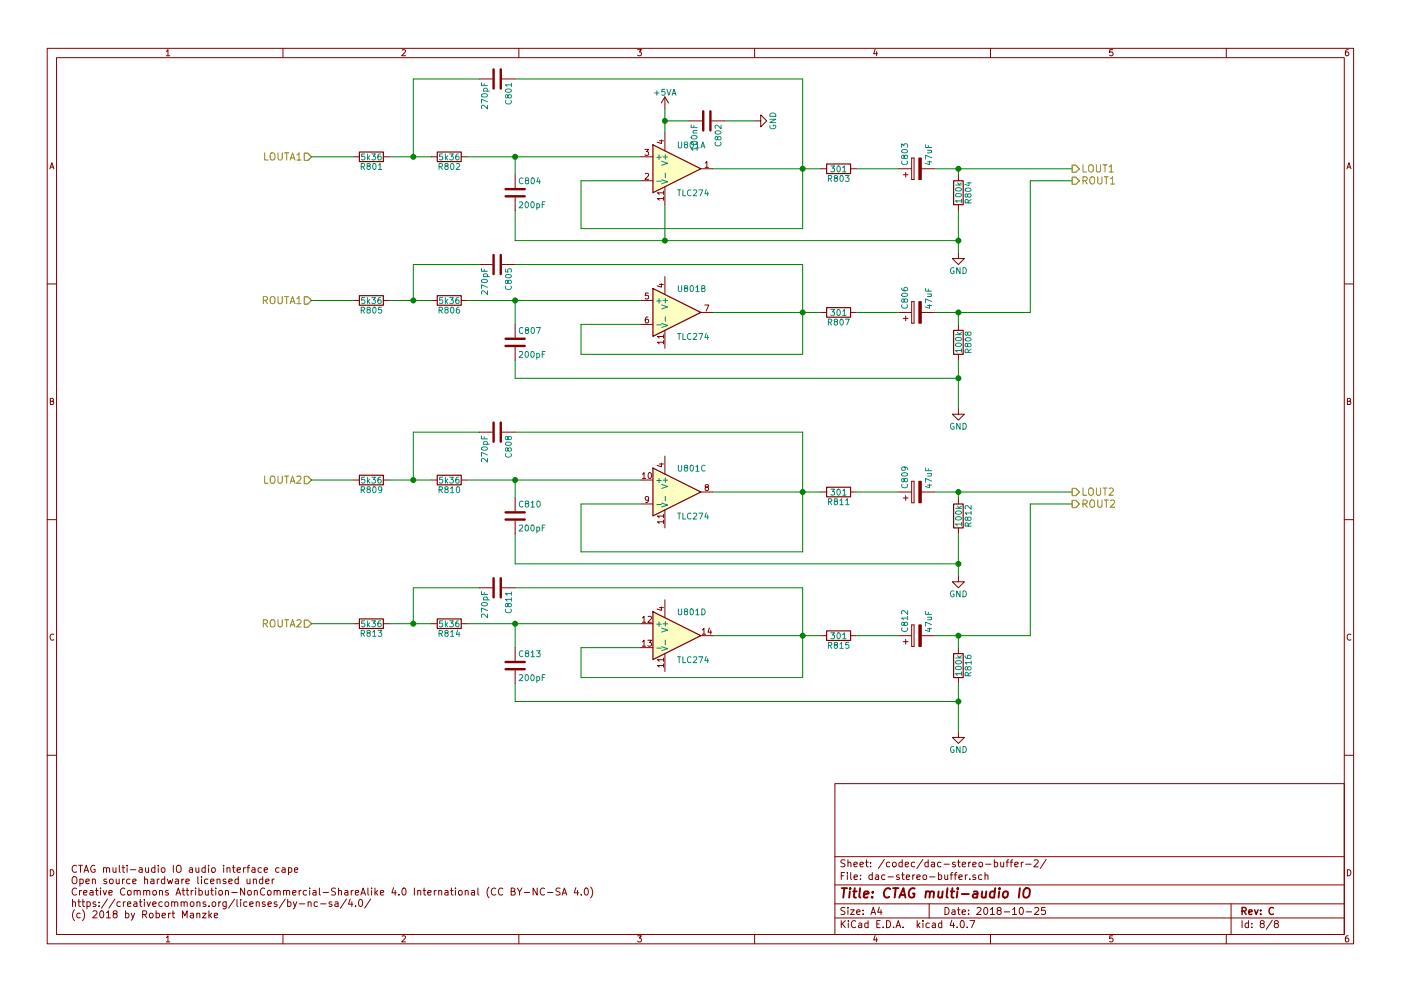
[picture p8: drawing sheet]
<svg xmlns="http://www.w3.org/2000/svg" width="297mm" height="210mm" viewBox="0 0 297 210" stroke-linecap="round" stroke-linejoin="round" font-family="sans-serif">
<g fill="none" stroke="#840000" stroke-width=".21">
<path d="M10 10.3h277v189.9h-277zM12 12.2h273v186.1h-273zM35.3 10.9l.3-.4v1.3M35.3 11.8h.7M60 10.3v1.9M85.2 10.6l.5-.1 .3 .4-.8 .9h.8M101.6 16.8h2.8M106.4 16.8h2.8M110 10.3v1.9M135.2 10.5h.8l-.4 .5 .3 .1 .1 .2-.1 .4-.2 .1-.5-.1M160 10.3v1.9M185.5 10.5l-.3 .9h.8"/>
<path d="M185.9 11v.8M210 10.3v1.9M235.9 10.5h-.6v.6h.6l.1 .5-.3 .2-.4-.1M260 10.3v1.9M285.9 10.5l-.4 .1-.2 .2-.1 .8 .3 .2 .4-.1 .1-.4-.1-.2-.4-.1-.3 .3M10.6 35.8l.4-1.3 .4 1.3M10.7 35.5h.6M74.9 33.3h1.3M81.3 33.3h1.2M91.4 33.3h1.3M97.8 33.3h1.3M109.2 37.1v2.8"/>
<path d="M135.9 33.3h2.5M135.9 38.3h2.5M136.7 31.7h.8l-.4 .5 .4 .1v.5l-.2 .2-.6-.2M136.8 36.9l.5-.1 .2 .3-.8 .9h.8M139.8 29.9h.9M140.2 29.7v.7l-.9-.2M141 20.6l-.8 1.2M141 20.6v2.5M141 28.2v3.8M141 39.6v3.8M141 20.6l.7 1.2M146 25.6h2.8"/>
<path d="M148.6 35.8h2.5M149.5 34.6l.4-.4v1.3M149.5 35.5h.7M150.9 25.6h2.8M160 25.6h1.3v-1.2l1.3 1.2-1.3 1.3v-1.3M174 35.8h1.3M180.3 35.8h1.3M190.5 35.8h2.8M191.5 37.1h1M192 36.6v1M193.3 38.1h.5zM193.3 33.5v4.6z"/>
<path d="M193.3 33.5h.5zM193.8 33.5v4.6zM195.3 35.8h2.8M203.2 37.1v1.2M285.6 35.8l.4-1.3 .4 1.3M285.7 35.5h.6M101.6 56.1h2.8M106.4 56.1h2.8M109.2 41.9v2.8M140.7 42.1h-1.3l.4 .4M140.7 40.9h-1.3l.4 .4M140.7 40.6v.7"/>
<path d="M140.7 41.8v.7M141 58.7v3.8M203.2 53.6v1.3h1.3l-1.3 1.2-1.3-1.2h1.3M203.2 43.4v1.3M10 60.2h2M74.9 63.7h1.3M81.3 63.7h1.2M91.4 63.7h1.3M97.8 63.7h1.3M109.2 68.8v2.8M109.2 73.7v2.7M135.9 63.7h2.5"/>
<path d="M135.9 68.8h2.5M137.4 67.3h-.4l-.1 .3-.1 .7 .2 .2 .5-.1-.1-.6-.4-.1-.2 .3M137.5 62.2h-.6l-.1 .6h.7v.5l-.2 .1-.5-.1M139.8 60.3h.9M140.2 60.2v.7l-.9-.3M140.7 72.6h-1.3l.4 .4M140.7 71.4h-1.3l.4 .3M140.7 71v.7M140.7 72.3v.7M141 70.1v3.8M148.6 66.3h2.5M149.4 64.7h.9l-.6 1.3"/>
<path d="M174 66.3h1.3M180.3 66.3h1.3M190.5 66.3h2.8M191.5 67.6h1M192 67.1v1M193.3 68.6h.5zM193.3 64v4.6zM193.3 64h.5zM193.8 64v4.6zM195.3 66.3h2.8M203.2 68.8v1.3M203.2 75.2v1.2"/>
<path d="M285 60.2h2M10.7 85.1h.5l.1-.5-.6-.1v1.3h.5l.2-.4-.3-.3M101.6 91.7h2.8M106.4 91.7h2.8M139.8 98.4h.9M140.2 98.3v.7l-.9-.3M141 96.8v3.8M203.2 86.6v1.3h1.3l-1.3 1.2-1.3-1.2h1.3M285.7 85.1h.5l.1-.5-.6-.1v1.3h.5l.2-.4-.3-.3M10 110.3h2M74.9 101.8h1.3M81.3 101.8h1.2"/>
<path d="M91.4 101.8h1.3M97.8 101.8h1.3M109.2 105.7v2.8M109.2 110.5v2.8M135.9 101.8h2.5M135.9 106.9h2.5M136.2 100.6l.4-.3v1.2M136.2 101.5h.7M137.5 105.9l-.2 .2h-.4v-.6l.4-.1 .2 .2v.7l-.3 .3h-.3M137.5 100.4l.2-.1a.67 .67 0 0 1 .4 .6 .67 .67 0 0 1-.4 .6l-.3-.4zM140.7 110.7h-1.3l.4 .4M140.7 109.5h-1.3l.4 .3"/>
<path d="M140.7 109.1v.7M140.7 110.4v.7M141 108.2v3.8M148.6 104.4h2.5M149.7 103.3l-.2-.2 .1-.2h.6v.3l-.6 .2-.1 .2 .1 .4 .1 .1h.3l.2-.3v-.3l-.2-.2M174 104.4h1.3M180.3 104.4h1.3M190.5 104.4h2.8M191.5 105.7h1M192 105.2v1M193.3 106.7h.5zM193.3 102.1v4.6z"/>
<path d="M193.3 102.1h.5zM193.8 102.1v4.6zM195.3 104.4h2.8M203.2 105.7v1.2M203.2 112v1.3M285 110.3h2M11.4 134.6a.58 .58 0 0 0-.8 .6 .58 .58 0 0 0 .8 .5M74.9 132.3h1.3M81.3 132.3h1.2M91.4 132.3h1.3M97.8 132.3h1.3M101.6 124.7h2.8"/>
<path d="M106.4 124.7h2.8M109.2 137.4v2.8M135.9 132.3h2.5M135.9 137.4h2.5M136.2 131.1l.4-.3v1.2M136.2 136.2l.4-.4v1.3M136.2 132h.7M136.2 137.1h.7M137.3 135.8h.8l-.4 .5 .4 .1v.6l-.2 .1-.6-.1M137.4 130.9l.5-.1 .2 .3-.8 .9h.8M139.8 128.9h.9M140.2 128.7v.8l-.9-.3"/>
<path d="M140.7 140h-1.3l.4 .3M140.7 139.6v.7M141 127.2v3.9M141 138.7v3.8M148.6 134.9h2.5M148.9 133.6l.4-.3v1.3M148.9 134.6h.7M150.4 133.2l-.3 .9h.8M150.7 133.7v.9M174 134.9h1.3M180.3 134.9h1.3M190.5 134.9h2.8"/>
<path d="M191.5 136.1h1M192 135.6v1M193.3 137.2h.5zM193.3 132.6v4.6zM193.3 132.6h.5zM193.8 132.6v4.6zM195.3 134.9h2.8M203.2 122.2v1.2h1.3l-1.3 1.3-1.3-1.3h1.3M203.2 137.4v1.3M286.4 134.6a.58 .58 0 0 0-.8 .6 .58 .58 0 0 0 .8 .5M109.2 142.2v2.8M140.7 141.2h-1.3l.4 .3"/>
<path d="M140.7 140.8v.7M203.2 155.2v1.3h1.3l-1.3 1.2-1.3-1.2h1.3M203.2 143.8v1.2M10 160.2h2M177 166.3h108v32h-108zM285 160.2h2M10.7 184.5a.65 .65 0 0 1 .7 .7 .65 .65 0 0 1-.7 .6zM15.4 186.2l.2-.2a.53 .53 0 0 1 .7 .5v.5a.51 .51 0 0 1-.8 .4 1.05 1.05 0 0 1-.1-1.2zM15.4 191.5l.2-.2 .4 .1v.9M15.4 190.8v1.5M15.8 193a1.71 1.71 0 0 0 0 2.3M16.2 183.7a.71 .71 0 0 0-1 .5 .71 .71 0 0 0 .8 .9l.2-.1"/>
<path d="M16.2 188.6a.71 .71 0 0 0-1 .5 .71 .71 0 0 0 .8 .8l.2-.1M16.5 191.3h.6M16.7 183.6h.8M16.7 190.8v1.3l.4 .2M16.9 188.9v1M16.9 186.6l.5-.1 .3 .3-.2 .6h-.6M16.9 186.5v1.5M17 193.8l-.4-.1-.3 .3 .1 .6 .2 .1h.4M17.1 183.6v1.5M17.3 188.9l-.4 .3M17.4 191.3h.5M17.5 193a1.71 1.71 0 0 1 0 2.3"/>
<path d="M17.6 190.8v1.3l.3 .2M17.7 189.4l.7-.1v-.3l-.4-.1-.3 .2 .1 .7h.6M17.8 185.1l.5-1.5 .5 1.5M17.9 184.7h.7M18.2 187l.7-.1v-.3l-.5-.1-.2 .2 .1 .7h.6M18.4 191.4l.5-.1 .3 .3-.2 .6h-.6M18.4 191.3v1.5M19.1 189h.6v.9M19.6 186.6l.2-.1 .4 .1v.9M19.6 186.5v1M19.7 193.4l.6-.2 .3 .5-1 1h1M19.7 189.3l-.7 .3 .3 .3 .4-.1"/>
<path d="M20.1 183.7a.69 .69 0 0 0-.9 .7 .69 .69 0 0 0 1 .6v-.6h-.3M20.2 188.9h.6M20.3 191.4l-.4-.1-.2 .2 .1 .3 .5 .1v.3h-.6M20.4 188.4v1.3l.4 .2M21 192.2v.1M21 191.4v.1M21.3 188.4v.2M21.3 188.9v1M21.4 193.3l.1-.1a.8 .8 0 0 1 .5 .8 .8 .8 0 0 1-.5 .7 .97 .97 0 0 1-.1-1.4zM21.9 188.9l.3 1 .4-1M21.9 184.2l.2-.1 .4 .1 .1 .9M21.9 184.1v1"/>
<path d="M22.6 193.7l.4-.5v1.5M22.6 194.7h.8M22.6 184.3l.2-.2 .4 .1v.9M22.6 186.6l-.4-.1-.2 .2 .1 .2 .5 .2v.3h-.6M22.8 190.7l-1.3 2M23.1 189.4l.7-.1-.1-.3-.4-.1-.2 .2 .1 .7h.5M23.3 186.6l.2-.1 .4 .1 .1 .6-.1 .2-.4 .1-.2-.1zM24 184.1v.9l.4 .1 .2-.1M24.3 193.9l-.3-.3 .1-.2 .2-.2 .4 .1 .1 .2v.2l-.5 .2-.3 .3v.3l.3 .2h.3l.2-.2v-.3l-.2-.3M24.4 190.7l-1.3 2M24.6 184.1v1M24.6 186.5l.1 .9 .4 .1 .2-.1"/>
<path d="M25.3 186.5v1M25.3 183.6v1.3l.2 .2M25.5 191.4l-.4-.1-.3 .3 .1 .6 .2 .1 .4-.1M25.9 184.1h.5M26 186.5v1M26.1 183.6v1.3l.3 .2M26.2 191.3v1M26.4 186.5l-.4 .3M26.5 188.6a.71 .71 0 0 0-1 .5 .71 .71 0 0 0 .7 .8l.3-.1M26.6 191.3l-.4 .3M26.6 193.8l.5-.1 .2 .3-.1 .7h-.6M26.6 193.2v1.5"/>
<path d="M26.9 183.6v.1M26.9 184.1v1M27 191.8l.7-.1v-.3l-.4-.1-.3 .2 .1 .7h.6M27.1 189l.2-.1 .4 .1 .1 .6-.1 .2-.4 .1-.2-.1zM27.6 186.6l-.5-.1-.3 .3 .1 .6 .2 .1 .5-.1M27.7 184.5h1.1M27.8 193.7l.4 1M28.1 187l.8-.1-.1-.3-.4-.1-.3 .2 .1 .7h.6M28.4 191.4h.6v.9M28.4 189l.3-.1 .3 .1 .1 .9M28.4 188.9v1M28.5 193.7l-.5 1.4-.2 .1"/>
<path d="M29 191.7l-.7 .3 .2 .3 .5-.1M29.1 189.1l.2-.2 .4 .1v.9M29.5 184.2h.6v.9M29.5 191.3h.6M29.7 190.8v1.3l.4 .2M30.1 184.4l-.7 .3 .3 .4 .4-.1M30.3 194l.7-.1 .1-.2-.1-.3-.2-.2h-.5v1.5M30.5 189l.2-.1 .3 .1 .1 .9M30.5 188.9v1M30.6 190.8v.2M30.6 191.3v1M30.6 194l.5 .7"/>
<path d="M30.7 186.6l.2-.1 .3 .1 .1 .9M30.7 186v1.5M30.9 184.1v.9l.4 .1 .2-.1M31.1 189.1l.2-.2 .4 .1v.9M31.2 191.3l.3 1 .4-1M31.5 184.1v1M31.7 193.9l.3-.2 .4 .2 .1 .6-.2 .2h-.3l-.3-.1zM32 186.6h.6v.9M32.4 191.8l.7-.1-.1-.3-.4-.1-.2 .2 .1 .7h.5M32.5 189l.2-.1 .4 .1 .1 .6-.2 .2-.3 .1-.2-.1zM32.6 186.9l-.7 .2 .3 .4 .4-.1M32.8 184.2l-.4-.1-.3 .3 .1 .6 .2 .1 .4-.1"/>
<path d="M32.8 183.6v1.5M33.1 193.8l.4-.1 .3 .3-.1 .7h-.6M33.1 193.2v1.5M33.4 186.5v1M33.6 183.6v.1M33.6 184.1v1M33.8 186.5l-.4 .3M33.8 189l.2-.1 .4 .1v.9M33.8 188.9v1M34.3 184.2l.2-.1 .4 .1 .1 .6-.2 .2-.3 .1-.2-.1zM34.4 194.3l.7-.2-.1-.3-.4-.1-.2 .2v.8h.6M34.4 191.4l-.4-.1-.3 .3 .1 .6 .2 .1 .4-.1"/>
<path d="M34.9 186.6l-.4-.1-.3 .3 .1 .6 .2 .1 .4-.1M34.9 186v1.5M35.1 191.5l.2-.2 .4 .2 .1 .5-.2 .2-.3 .1-.2-.1zM35.3 198.9l.3-.4v1.3M35.3 199.8h.7M35.5 186.5l.3 1 .3-.7 .2 .7 .3-1M35.7 189l-.4-.1-.2 .2 .1 .3 .5 .1v.3h-.6M35.7 193.7v1M36.2 193.7l-.5 .3M36.4 191.5l.2-.2 .4 .1v.9M36.4 191.3v1M36.5 193.7h.5"/>
<path d="M36.7 193.2v1.3l.3 .2M36.8 183.6v1.5M37 191.5l.3-.2 .3 .1 .1 .9M37.2 186.6h.6v.9M37.3 189.9l.5-1.5 .5 1.5M37.4 189.5h.8M37.5 183.8l.2-.2a.53 .53 0 0 1 .7 .5v.5a.51 .51 0 0 1-.8 .4 1.05 1.05 0 0 1-.1-1.2zM37.8 186.9l-.7 .2 .3 .4 .4-.1M38.4 191.5l.2-.2 .4 .1v.9M38.4 191.3v1M38.6 186.5v1M38.6 188.9h.6"/>
<path d="M38.7 194.7v-1.5l.5 1.1 .5-1.1v1.5M38.8 188.4v1.3l.4 .2M39 186.5l-.4 .3M39 191.5l.3-.2 .3 .1 .1 .9M39.4 187l.7-.1v-.3l-.5-.1-.2 .2 .1 .7h.6M39.5 188.9h.5M39.7 188.4v1.3l.3 .2M40.2 184.2h.6v.9M40.4 193.8h.6v.9M40.4 191.5l.2-.2 .4 .2 .1 .5-.1 .2-.4 .1-.2-.1zM40.5 188.9v1M40.8 184.4l-.7 .3 .2 .4 .5-.1"/>
<path d="M41 188.9l-.5 .3M41 194.1l-.7 .3 .2 .3h.5M41.5 188.4v.2M41.5 188.9v1M41.5 184.1l.1 .9 .4 .1 .2-.1M41.7 193.9l.2-.2 .4 .1 .1 .9M41.7 193.7v1M41.8 191.5l.2-.2 .3 .1 .1 .9M41.8 191.3v1M41.9 186v1.3l.2 .2M42.2 184.1v1M42.2 189l.4-.1 .3 .3-.1 .6h-.6"/>
<path d="M42.2 188.4v1.5M42.7 186v.2M42.7 186.5v1M42.9 193.7h.8l-.8 1h.8M43.5 184.2l-.4-.1-.3 .3 .1 .6 .2 .1 .4-.1M43.5 183.6v1.5M43.5 188.9l.1 .9 .4 .1 .2-.1M43.6 191.4l-.3-.1-.3 .2 .1 .3 .5 .1v.3h-.6M44.1 186.6l-.5-.1-.2 .3v.6l.2 .1 .5-.1M44.2 188.9v1M44.2 183.6v.1M44.2 184.1v1"/>
<path d="M44.3 193.2v1.5M44.3 192.2v.1M44.4 194.2l.5 .5M44.7 187l.7-.1-.1-.3-.4-.1-.2 .2v.7h.6M44.7 188.9h.5M44.9 188.4v1.3l.3 .2M44.9 193.7l-.6 .6M44.9 184.2l.2-.1 .5 .1v.6l-.1 .2-.4 .1-.2-.1zM45 191.5l.2-.2 .5 .2v.5l-.1 .2-.4 .1-.2-.1zM45.4 194.3l.8-.2-.1-.3-.4-.1-.3 .2 .1 .8h.6M45.7 188.4v.2M45.7 188.9v1"/>
<path d="M46 186.6l.2-.1 .4 .1 .1 .9M46 186.5v1M46.4 191.3v1M46.5 189l.2-.1 .4 .1 .1 .6-.2 .2-.3 .1-.2-.1zM46.8 191.3l-.4 .3M47.4 183.6v.1M47.4 184.1v1M47.8 189l.2-.1 .4 .1v.9M47.8 188.9v1M47.9 186.6l-.4-.1-.2 .2 .1 .2 .5 .2v.3h-.6M48 191.3l-.1 1.4-.2 .1h-.4M48 191.4l-.5-.1-.3 .3 .1 .6 .2 .1 .5-.1"/>
<path d="M48.1 184.2l.2-.1 .4 .1 .1 .9M48.1 184.1v1M48.5 187l.7-.1v-.3l-.5-.1-.2 .2 .1 .7h.6M49.1 189.4h1.2M49.3 184.1h.5M49.5 183.6v1.3l.3 .2M49.7 190.7l-1.2 2M50.2 190.8v1.3l.2 .2M50.3 184.6l.7-.2-.1-.2-.4-.1-.2 .2v.7h.6M50.5 186.6l-.4-.1-.3 .3 .1 .6 .2 .1 .4-.1M50.5 186v1.5M51 190.8v.2"/>
<path d="M51 191.3v1M51.6 184.1v1M51.9 188.4v1.5l-.9-1.5v1.5M52.1 184.1l-.5 .3M52.4 186.5l.1 .9 .3 .1 .2-.1M52.4 191.4l-.5-.1-.2 .3v.6l.2 .1 .5-.1M52.4 184.1h.5M52.6 189l.2-.1 .4 .1 .1 .6-.1 .2-.4 .1-.2-.1zM52.9 183.6l-.3 .2v1.3M53 191.8l.7-.1-.1-.3-.4-.1-.2 .2v.7h.6M53 186.5v1M53.4 184.2h.6l.1 .9"/>
<path d="M53.7 186.6l.2-.1 .4 .1 .1 .9M53.7 186.5v1M53.9 189l.2-.1 .4 .1 .1 .9M53.9 188.9v1M54.1 184.4l-.7 .3 .2 .4 .5-.1M54.3 191.5l.2-.2 .4 .1 .1 .9M54.3 191.3v1M55.4 184.2l-.4-.1-.3 .3 .1 .6 .2 .1 .4-.1M55.7 186.6l-.4-.1-.3 .3 .1 .6 .2 .1 .4-.1M55.7 186v1.5M56 184.6l.7-.2v-.2l-.5-.1-.2 .2 .1 .7h.6M56.1 188.6a.71 .71 0 0 0-1 .5 .71 .71 0 0 0 .8 .8l.2-.1"/>
<path d="M56.2 191.4l-.4-.1-.2 .2 .1 .3 .5 .1v.3h-.6M56.3 187l.7-.1v-.3l-.4-.1-.3 .2 .1 .7h.6M56.8 189l.2-.1 .4 .1 .1 .6-.1 .2-.4 .1-.2-.1zM56.8 191.8l.7-.1v-.3l-.5-.1-.2 .2 .1 .7h.6M57.7 186.5v1M58.1 189l.2-.1 .4 .1 .1 .9M58.1 188.9v1M58.1 186.5l-.4 .3M58.7 191.4l-.4-.1-.2 .2 .1 .3 .5 .1v.3h-.6M58.8 189.1l.2-.2 .3 .1 .1 .9M59.2 184.2l-.5-.1-.3 .3 .1 .6 .2 .1 .5-.1M59.8 184.2h.6l.1 .9"/>
<path d="M60 198.3v1.9M60.1 189l.2-.1 .4 .1 .1 .9M60.1 188.9v1M60.5 184.4l-.8 .3 .3 .4 .5-.1M60.5 190.7l-1.3 2M60.8 189.1l.2-.2 .3 .1 .1 .9M61 191.4l.4-.1 .3 .3-.1 .6h-.6M61 190.8v1.5M61.2 184.2l.4-.1 .3 .3-.2 .6h-.5M61.2 184.1v1.5M62.1 189.4l.7-.1-.1-.3-.4-.1-.2 .2v.7h.6M62.2 191.3l.3 1"/>
<path d="M62.4 184.6l.7-.2v-.2l-.4-.1-.3 .2 .1 .7h.6M62.9 191.3l-.5 1.4-.2 .1M63.4 188.9v1M63.5 191.8h1.1M63.9 188.9l-.5 .3M65 189l-.4-.1-.3 .3 .1 .6 .2 .1 .4-.1M65.3 191.5l.2-.2 .4 .1 .1 .9M65.3 191.3v1M65.7 188.4v.2M65.7 188.9v1M66.4 189h.6v.9M67 189.3l-.7 .3 .2 .3 .5-.1"/>
<path d="M67.3 191.4l-.4-.1-.3 .3 .1 .6 .2 .1 .4-.1M67.7 188.4v1.3l.2 .2M68 191.8h1.1M68.5 189.4h1.1M70.3 191.4l-.3-.1-.3 .2 .1 .3 .5 .1v.3h-.6M71 191.4h.6l.1 .9M71.1 188.5l-.5-.1-.3 .3 .1 .3 .7 .4v.4l-.2 .1-.6-.1M71.7 191.7l-.7 .3 .2 .3 .5-.1M71.8 189l.2-.1 .4 .1v.9M71.8 188.4v1.5M73.1 189h.6l.1 .9M73.5 190.7l-1.3 2"/>
<path d="M73.8 189.3l-.7 .3 .2 .3 .5-.1M74.2 190.7l-.3 1.1h.9M74.5 188.9v1M74.6 191.3v1M74.9 188.9l-.4 .3M75.3 189.4l.7-.1v-.3l-.4-.1-.3 .2 .1 .7h.6M75.4 192.2v.1M76.2 191l.2-.2a.8 .8 0 0 1 .5 .8 .8 .8 0 0 1-.5 .7l-.4-.5zM76.5 189.9l.5-1.5 .5 1.5M76.6 189.5h.7M78 188.4v1.3l.2 .2M78.6 190.7l-1.3 2"/>
<path d="M78.8 188.4v.2M78.8 188.9v1M79.5 188.4v1.5M79.7 189.4l.4 .5M80.1 188.9l-.6 .6M80.6 189.4l.8-.1-.1-.3-.4-.1-.3 .2 .1 .7h.6M83.4 188.3l-.3 1.1h.9M83.8 188.9v1M84.6 189.8v.1M85.2 198.6l.5-.1 .3 .4-.8 .9h.8M85.4 188.6l.2-.2a.8 .8 0 0 1 .5 .8 .8 .8 0 0 1-.5 .7l-.4-.5zM87.9 188.4v1.5"/>
<path d="M88.6 189l.2-.1 .4 .1v.9M88.6 188.9v1M89.7 188.9h.6M89.9 188.4v1.3l.4 .2M90.7 189.4l.7-.1v-.3l-.5-.1-.2 .2 .1 .7h.6M92.1 188.9v1M92.5 188.9l-.4 .3M93 189l.2-.1 .4 .1v.9M93 188.9v1M94.4 189h.5l.1 .9M95 189.3l-.7 .3 .2 .3 .5-.1M95.5 188.9h.6"/>
<path d="M95.7 188.4v1.3l.4 .2M96.6 188.4v.2M96.6 188.9v1M97.3 189l.2-.1 .4 .1 .1 .6-.1 .2-.4 .1-.2-.1zM98.6 189l.2-.1 .4 .1 .1 .9M98.6 188.9v1M100 189h.6v.9M100.6 189.3l-.7 .3 .2 .3 .5-.1M101.3 188.4v1.3l.2 .2M103.7 188.2a1.71 1.71 0 0 0 0 2.3M105.1 188.6a.71 .71 0 0 0-1 .5 .71 .71 0 0 0 .7 .8l.3-.1M106.6 188.6a.71 .71 0 0 0-1 .5 .71 .71 0 0 0 .7 .8l.3-.1"/>
<path d="M108.4 189.1l.7-.1v-.4l-.2-.2h-.5v1.5h.6l.2-.1v-.4l-.3-.3M109.7 188.4l.5 .8 .5-.8M110 198.3v1.9M110.2 189.2v.7M111.2 189.4h1.1M113.9 188.4v1.5l-.9-1.5v1.5M115.5 188.6a.71 .71 0 0 0-1 .5 .71 .71 0 0 0 .7 .8l.3-.1M116.1 189.4h1.1M118.7 188.5l-.5-.1-.3 .3 .1 .3 .7 .4v.4l-.2 .1-.6-.1M119.2 189.9l.5-1.5 .5 1.5M119.3 189.5h.7M122.1 188.3l-.4 1.1h1"/>
<path d="M122.5 188.9v1M123.2 189.8v.1M124.1 188.5l.1-.1a.8 .8 0 0 1 .6 .8 .8 .8 0 0 1-.6 .7 .97 .97 0 0 1-.1-1.4zM125.2 188.2a1.71 1.71 0 0 1 0 2.3M135.2 198.5h.8l-.4 .5 .3 .1 .1 .2-.1 .4-.2 .1-.5-.1M160 198.3v1.9M177 194.8h108M177 191.8h108M177 187.8h108M177 181.8h108M178.4 195.3v1.5M178.4 185.8h.5"/>
<path d="M178.6 196l.6 .8M179.1 185.1h-.7v1.5M179.1 192.6l-.5-.1-.3 .3 .1 .3 .7 .4v.4l-.2 .1-.6-.1M179.1 182.5l-.5-.1-.3 .3 .1 .3 .7 .4v.4l-.2 .1-.6-.1M179.2 195.3l-.8 .9M179.7 185.1v.2M179.7 185.6v1M179.8 192.5v.2M179.8 183.1l.2-.2 .4 .1v.9M179.8 182.4v1.5M179.8 193v1M179.9 195.3v.2"/>
<path d="M179.9 195.8v1M180.3 193h.8l-.8 1h.8M180.4 185.1v1.3l.2 .2M181.1 183.4l.7-.1-.1-.3-.4-.1-.2 .2v.7h.6M181.1 186.1l.7-.1-.1-.3-.4-.1-.2 .2 .1 .7h.5M181.4 195.5a.71 .71 0 0 0-1 .5 .71 .71 0 0 0 .8 .8l.2-.1M181.6 193.5l.7-.1v-.3l-.4-.1-.3 .2 .1 .7h.6M182.1 195.9h.6v.9M182.3 183.4l.8-.1-.1-.3-.4-.1-.3 .2 .1 .7h.6M182.4 186.5v.1M182.4 185.7v.1M182.7 196.2l-.7 .3 .2 .3 .5-.1"/>
<path d="M183 193.9v.1M183 193.1v.1M183.5 182.9h.6M183.7 182.4v1.3l.4 .2M184 195.9l-.4-.1-.3 .3 .1 .6 .2 .1 .4-.1M184 195.3v1.5M184.6 183.8v.1M184.6 183v.1M184.7 194l.4-1.5 .5 1.5M184.8 193.6h.7M184.9 185.7l-.4-.1-.3 .3 .1 .6 .2 .1 .4-.1M184.9 185.1v1.5"/>
<path d="M185.5 198.5l-.3 .9h.8M185.6 185.7h.6l.1 .9M185.9 199v.8M185.9 196h.5M186.3 186l-.7 .3 .2 .3 .5-.1M186.4 192.5l-.3 1h.9M186.6 195.3h-.7v1.5h.7M186.8 193v1M187.2 196.7v.1M187.5 182.3l-1.3 2M187.6 185.7l-.4-.1-.3 .3 .1 .6 .2 .1 .4-.1M188 195.3a.76 .76 0 0 1 .8 .8 .76 .76 0 0 1-.8 .7z"/>
<path d="M188.3 186h1.1M188.6 183l-.4-.1-.3 .3 .1 .6 .2 .1 .4-.1M189.3 183.1l.2-.2 .4 .2 .1 .5-.1 .2-.4 .1-.2-.1zM189.5 196.7v.1M190 196.8l.4-1.5 .6 1.5M190.1 196.4h.7M190.7 185.7l-.4-.1-.2 .2v.2l.6 .2v.3h-.6M191.2 185.6h.5M191.3 183l-.4-.1-.3 .3 .1 .6 .2 .1 .4-.1M191.3 182.4v1.5M191.4 185.1v1.3l.3 .2M191.5 196.7v.1"/>
<path d="M191.9 183.4l.7-.1v-.3l-.4-.1-.3 .2 .1 .7h.6M192.2 186.1l.7-.1-.1-.3-.4-.1-.2 .2v.7h.6M193.5 185.6v1M193.9 183l-.4-.1-.3 .3 .1 .6 .2 .1 .4-.1M194 185.6l-.5 .3M194.4 186.1l.7-.1-.1-.3-.4-.1-.2 .2 .1 .7h.5M194.5 195.3v1.5M194.6 196.3l.4 .5M195 195.8l-.5 .6M195.7 182.3l-1.3 2M195.7 195.3v.2M195.7 195.8v1"/>
<path d="M195.8 185.7l.2-.1 .4 .1 .1 .6-.2 .2-.3 .1-.2-.1zM196.8 183l-.4-.1-.3 .3 .1 .6 .2 .1 .4-.1M196.8 182.4v1.5M197 191.8v3M197 195.9l-.4-.1-.3 .3 .1 .6 .2 .1 .4-.1M197.1 186h1.1M197.5 183h.6v.9M197.7 195.9h.6v.9M198.1 183.3l-.7 .3 .3 .3 .4-.1M198.3 196.2l-.7 .3 .2 .3 .5-.1M199 185.7l.4-.1 .3 .3-.2 .6h-.5M199 185.1v1.5"/>
<path d="M199.5 183l-.4-.1-.3 .3 .1 .6 .2 .1 .4-.1M199.7 195.9l-.5-.1-.2 .3v.6l.2 .1 .5-.1M199.7 195.3v1.5M200.2 183.4h1.1M200.3 185.6l.1 .9 .3 .1 .2-.1M200.4 192.5a.76 .76 0 0 1 .8 .8 .76 .76 0 0 1-.8 .7zM200.9 185.6v1M201.4 185.6h.6M201.8 195.2l-.4 1.1h1M201.9 193.1h.5l.1 .9M202 185.1l-.3 .2v1.3M202.2 195.8v1"/>
<path d="M202.3 185.6h.6M202.5 193.4l-.7 .3 .2 .3 .5-.1M202.5 183l-.3-.1-.3 .2 .1 .3 .5 .1v.3h-.6M202.9 185.1l-.4 .2v1.3M202.9 196.7v.1M203 193h.6M203 182.9h.6M203.2 192.5v1.3l.4 .2M203.2 182.4v1.3l.4 .2M203.3 186.1l.7-.1v-.3l-.5-.1-.2 .2 .1 .7h.6M203.8 195.4l.1-.1a.8 .8 0 0 1 .6 .8 .8 .8 0 0 1-.6 .7 .97 .97 0 0 1-.1-1.4zM204 193.5l.7-.1-.1-.3-.4-.1-.2 .2 .1 .7h.5"/>
<path d="M204 183.4l.7-.1v-.3l-.5-.1-.2 .2 .1 .7h.6M204.7 185.6v1M205.1 196.7v.1M205.1 185.6l-.4 .3M205.4 193.9v.1M205.4 193.1v.1M205.4 182.9v1M205.6 186.5v.1M205.6 195.3h1.1l-.7 1.5M205.8 182.9l-.4 .3M206.2 183.4l.8-.1-.1-.3-.4-.1-.3 .2 .1 .7h.6M206.8 185.7l-.3-.1-.3 .2 .1 .2 .5 .2v.3h-.6"/>
<path d="M207.1 192.7l.6-.2 .3 .5-.9 1h.9M207.6 183.1l.2-.2 .5 .2v.5l-.1 .2-.4 .1-.2-.1zM208.2 185.7l-.5-.1-.2 .3v.6l.2 .1 .5-.1M208.7 192.7l.2-.2a.8 .8 0 0 1 .5 .8 .8 .8 0 0 1-.5 .7l-.3-.5zM208.8 185.7l.2-.1 .4 .1 .1 .9M208.8 185.1v1.5M209 183.4h1.1M210 193l.4-.5v1.5M210 194h.8M210 198.3v1.9M210.8 183l.5-.1 .2 .3-.1 .6h-.6M210.8 182.4v1.5"/>
<path d="M211.7 193.2l-.3-.3 .1-.2 .2-.2 .4 .1 .2 .2-.1 .2-.5 .2-.3 .3v.2l.3 .3h.3l.3-.3v-.2l-.3-.3M212.2 182.9v.9l.4 .1 .2-.1M212.8 182.9v1M212.9 193.5h1.1M213.3 182.9h.6M213.9 182.4l-.4 .2v1.3M214.2 182.9h.5M214.7 193l.4-.5v1.5M214.7 194h.8M214.7 182.4l-.3 .2v1.3M215.2 183.4l.7-.1-.1-.3-.4-.1-.2 .2v.7h.6M216.3 192.7l.2-.2a.8 .8 0 0 1 .5 .8 .8 .8 0 0 1-.5 .7l-.4-.5z"/>
<path d="M216.5 182.9v1M217 182.9l-.5 .3M217.5 183.4h1.1M217.6 193.5h1.1M219.3 182.6l.5-.2 .3 .4-.9 1.1h.9M219.4 192.7l.6-.2 .2 .5-.9 1h.9M221.6 192.5h-.7l-.1 .7h.7l.2 .2-.1 .5-.2 .1-.6-.1M221.8 182.3l-1.3 2M235.9 198.5h-.6v.7l.6-.1 .1 .5-.3 .2-.4-.1M260 198.3v1.9M261 191.8v6.5M263.3 195.3v1.5"/>
<path d="M264.7 195.9l-.4-.1-.3 .3 .1 .6 .2 .1 .4-.1M264.7 195.3v1.5M265.4 196.7v.1M265.4 195.9v.1M267.5 196l-.3-.3 .1-.2 .2-.2 .4 .1 .1 .2v.2l-.5 .2-.3 .3v.2l.3 .3h.3l.2-.3v-.2l-.2-.3M269.7 195.2l-1.2 2M270.5 196l-.3-.3 .1-.2 .2-.2 .4 .1 .1 .2v.2l-.5 .2-.3 .3 .1 .4 .2 .1h.3l.2-.3v-.2l-.2-.3M285.7 184.5a.65 .65 0 0 1 .7 .7 .65 .65 0 0 1-.7 .6zM285.9 198.5l-.4 .1-.2 .3-.1 .7 .3 .2 .4-.1 .1-.4-.1-.2-.4-.1-.3 .3"/>
</g>
<path d="M263.3 193.3l.8-.1 .1-.2-.1-.3-.2-.2h-.6v1.5M263.7 193.3l.5 .7M264.8 193.5l.7-.1-.1-.3-.4-.1-.2 .2v.7h.6M266 193l.3 1 .4-1M267.3 193.9v.1M267.3 193.1v.1M270 192.7a.71 .71 0 0 0-1 .5 .71 .71 0 0 0 .7 .8l.3-.1" fill="none" stroke="#840000" stroke-width=".3"/>
<g fill="none" stroke="#840000" stroke-width=".41">
<path d="M178.5 188.4h1.1M179 188.4l-.2 2M180.2 189.1l-.2 1.3M180.3 188.4l-.1 .2 .2-.1-.1-.1-.1 .2M180.9 189.1h.7M181.2 188.4l-.2 1.8 .1 .1 .4 .1M182.4 188.4l-.2 1.8 .2 .2M183.2 189.8l.9-.2v-.4l-.6-.1-.3 .3v.9h.7M184.9 190.3v.1M185.1 189.2l-.1 .2-.1-.1 .2-.1-.1 .2M188.7 188.6a.87 .87 0 0 0-1 0 .87 .87 0 0 0-.3 1 .69 .69 0 0 0 .3 .8 .69 .69 0 0 0 .8-.1M189.4 188.4h1.1"/>
<path d="M189.9 188.4l-.2 2M190.7 190.4l.8-2 .5 2M190.9 189.9h.9M193.9 188.5a1.02 1.02 0 0 0-1.2 .7 1.02 1.02 0 0 0 .5 1.2l.6-.1 .1-.7h-.4M196.3 189.3l.3-.2 .5 .1v1.2M196.3 189.1l-.1 1.3M197.2 189.4a.52 .52 0 0 1 .8-.2l-.1 1.2M199 189.1v1.2l.4 .1 .3-.1M199.9 189.1l-.2 1.3M200.9 188.4l-.2 1.8 .2 .2M201.6 189.1h.7M201.9 188.4l-.2 1.8 .1 .1 .4 .1"/>
<path d="M203 189.1l-.2 1.3M203.1 188.4l-.1 .2 .2-.1-.1-.1-.1 .2M203.9 189.7h1.5M206.5 189.2h.7v1.2M207.3 189.6l-.7 .1a.4 .4 0 0 0-.4 .3 .4 .4 0 0 0 .3 .4l.7-.1M208.3 189.1l-.1 1.2 .5 .1 .3-.1M209.1 189.1l-.1 1.3M210.9 189.2l-.2-.1a.67 .67 0 0 0-.8 .4v.8l.3 .1 .6-.1M211 188.4l-.2 2M211.9 189.1l-.2 1.3M211.9 188.4v.2l.1-.1-.1-.1v.2M212.8 189.3l.3-.2 .6 .2-.1 .8-.4 .3-.5-.1z"/>
<path d="M216.2 188.4l-.2 2M217.2 188.7a.66 .66 0 0 1 1.1 0 1.43 1.43 0 0 1-.6 1.7l-.6-.1a1.49 1.49 0 0 1 .1-1.6z"/>
</g>
<g fill="none" stroke="#848400" stroke-width=".21">
<path d="M56.1 32.4v1.6h.7M57.5 32.5a.5 .5 0 0 1 .5 0 .5 .5 0 0 1 .3 .4l-.1 .9-.3 .2a.53 .53 0 0 1-.6-.6v-.5zM59 32.4v1.3l.3 .3h.2l.3-.3v-1.3M60.4 32.4h.8M60.8 32.4v1.6M61.5 34l.5-1.6 .5 1.6M61.6 33.5h.8M62.9 32.9l.5-.5v1.6M62.9 34h.9M229.6 35v1.5h.8M229.6 38.3l.8-.1 .1-.2-.1-.3-.2-.2h-.6v1.5M230 38.3l.5 .7"/>
<path d="M231 35a.5 .5 0 0 1 .5 0 .5 .5 0 0 1 .3 .5l-.1 .8-.3 .2a.53 .53 0 0 1-.6-.5v-.5zM231.3 37.6a.5 .5 0 0 1 .5 0 .5 .5 0 0 1 .3 .4l-.1 .8-.3 .2a.53 .53 0 0 1-.6-.5v-.5zM232.5 35v1.2l.3 .3h.2l.3-.3v-1.2M232.7 37.5v1.3l.3 .2h.3l.3-.2v-1.3M233.9 35h.8M234.1 37.5h.9M234.3 35v1.5M234.6 37.5v1.5M235.2 35.4l.4-.4v1.5M235.2 36.5h.8M235.4 37.9l.5-.4v1.5M235.4 39h.9"/>
<path d="M55.8 63.7l.8-.1 .1-.2-.1-.3-.2-.2h-.6v1.5M56.2 63.7l.5 .7M57.4 63.1a.5 .5 0 0 1 .5-.2 .5 .5 0 0 1 .4 .5l-.1 .8-.3 .2a.53 .53 0 0 1-.6-.5zM59 62.9v1.3l.3 .2h.2l.3-.2v-1.3M60.4 62.9h.8M60.8 62.9v1.5M61.5 64.4l.5-1.5 .5 1.5M61.6 64h.8M62.9 63.3l.5-.4v1.5M62.9 64.4h.9M56.1 101v1.5h.7M57.4 101.2a.5 .5 0 0 1 .5-.2 .5 .5 0 0 1 .4 .5l-.1 .8-.3 .2a.53 .53 0 0 1-.6-.5z"/>
<path d="M59 101v1.3l.3 .2h.2l.3-.2v-1.3M60.4 101h.8M60.8 101v1.5M61.5 102.5l.5-1.5 .5 1.5M61.6 102.1h.8M62.9 101.2l.6-.2 .3 .4-.9 1.1h.9M229.6 103.6v1.5h.8M229.6 106.9l.8-.1 .1-.2-.1-.4-.2-.1h-.6v1.5M230 106.9l.5 .7M230.9 103.8a.5 .5 0 0 1 .5-.3 .5 .5 0 0 1 .4 .6l-.1 .8-.3 .2a.53 .53 0 0 1-.6-.5zM231.1 106.3a.5 .5 0 0 1 .6-.2 .5 .5 0 0 1 .4 .5l-.1 .8-.3 .2a.53 .53 0 0 1-.6-.5zM232.5 103.6v1.2l.3 .3h.2l.3-.3v-1.2"/>
<path d="M232.7 106.1v1.2l.3 .3h.3l.3-.3v-1.2M233.9 103.6h.8M234.1 106.1h.9M234.3 103.6v1.5M234.6 106.1v1.5M235.2 103.7l.5-.1 .3 .4-.9 1.1h.9M235.4 106.2l.6-.1 .3 .4-.9 1.1h.9M55.8 132.3l.8-.1 .1-.2-.1-.4-.2-.1h-.6v1.5M56.2 132.3l.5 .7M57.5 131.6a.5 .5 0 0 1 .5-.1 .5 .5 0 0 1 .3 .5l-.1 .8-.3 .2a.53 .53 0 0 1-.6-.5v-.5zM59 131.5v1.2l.3 .3h.2l.3-.3v-1.2M60.4 131.5h.8"/>
<path d="M60.8 131.5v1.5M61.5 133l.5-1.5 .5 1.5M61.6 132.6h.8M62.9 131.6l.6-.1 .3 .4-.9 1.1h.9"/>
</g>
<path d="M64.5 32.5h.8l.7 .8-.7 .7h-.8zM227.3 35h.8l.8 .8-.8 .8h-.8zM227.3 37.6h.8l.8 .7-.8 .8h-.8zM64.5 63h.8l.7 .7-.7 .8h-.8zM64.5 101.1h.8l.7 .7-.7 .8h-.8zM227.3 103.6h.8l.8 .8-.8 .8h-.8zM227.3 106.2h.8l.8 .7-.8 .8h-.8zM64.5 131.6h.8l.7 .7-.7 .8h-.8z" fill="none" stroke="#848400" stroke-width=".25"/>
<g fill="none" stroke="#840000" stroke-width=".25">
<path d="M76.2 32.3h5.1v2h-5.1zM92.7 32.3h5.1v2h-5.1zM138.4 30.7l10.2 5.1-10.2 5.1zM175.3 34.8h5v2h-5zM202.2 38.3h2v5.1h-2zM76.2 62.7h5.1v2.1h-5.1zM92.7 62.7h5.1v2.1h-5.1zM138.4 61.2l10.2 5.1-10.2 5.1zM175.3 65.3h5v2h-5zM202.2 70.1h2v5.1h-2zM138.4 99.3l10.2 5.1-10.2 5.1zM76.2 100.8h5.1v2.1h-5.1z"/>
<path d="M92.7 100.8h5.1v2.1h-5.1zM175.3 103.4h5v2h-5zM202.2 106.9h2v5.1h-2zM76.2 131.3h5.1v2h-5.1zM92.7 131.3h5.1v2h-5.1zM138.4 129.8l10.2 5.1-10.2 5zM175.3 133.9h5v2h-5zM202.2 138.7h2v5.1h-2z"/>
</g>
<g fill="none" stroke="#008484" stroke-width=".21">
<path d="M102.1 17.6v.6h1.3M102.5 19.3h1.3M102.6 19.3l-.1-.3 .2-.3 .6 .1v.5M102.7 17.7v.5M107.2 19a.76 .76 0 0 1 1.2 .3 .74 .74 0 0 1-1.2-.1zM108.4 18h-1.2l.3 .4M108.4 17.6v.8M138.8 19.7h1M139.3 19.2v1M141 18.9h-.6l-.1 .6h.7v.6l-.2 .1-.5-.1M141.4 18.9l.4 1.3 .4-1.3M142.6 19.8h.6"/>
<path d="M76.6 35.4l.6-.1v-.5l-.6-.1v1.3M76.9 35.4l.4 .6M77.3 32.7h-.6v.5h.6v.6l-.2 .1-.4-.1M77.9 32.7v1.2M78 35.2l-.2-.2 .1-.2h.6v.3l-.6 .2-.1 .2 .1 .3 .1 .2h.3l.2-.3v-.3l-.2-.2M78.1 33.4l.3 .5M78.4 33.1l-.5 .4M78.8 32.7h.8l-.4 .4 .4 .1v.6l-.2 .1-.6-.1M79.1 34.8l.2-.1a.67 .67 0 0 1 .4 .6 .67 .67 0 0 1-.4 .7l-.3-.5zM80.2 35l.4-.3v1.3M80.2 36h.7M80.7 32.7h-.4l-.1 .3-.1 .7 .2 .2 .5-.1-.1-.6-.4-.1-.2 .3"/>
<path d="M93.1 35.4l.6-.1 .1-.5-.7-.1v1.3M93.4 35.4l.4 .6M93.8 32.7h-.6v.5h.6v.6l-.2 .1-.4-.1M94.4 32.7v1.2M94.5 35.2l-.2-.2 .1-.2h.6v.3l-.6 .2-.1 .2 .1 .3 .1 .2h.3l.2-.3v-.3l-.2-.2M94.6 33.4l.3 .5M94.9 33.1l-.5 .4M95.3 32.7h.8l-.4 .4 .4 .1v.6l-.2 .1-.6-.1M95.6 34.8l.2-.1a.67 .67 0 0 1 .5 .6 .67 .67 0 0 1-.5 .7l-.3-.5zM96.7 34.8l.5-.1 .3 .3-.8 1h.8M97.2 32.7h-.3l-.2 .3-.1 .7 .3 .2 .4-.1-.1-.6-.3-.1-.3 .3M102.1 20.1a.76 .76 0 0 1 1.3 .2 .74 .74 0 0 1-1.3-.1z"/>
<path d="M103.4 22.3v.8l-1-.8-.3 .2 .1 .5M103.4 21.6l-1.3-.5v.8M107.3 21.3a.56 .56 0 0 0 .5 .8 .56 .56 0 0 0 .5-.8M107.7 20.3l.2-.2h.4l.1 .2v.4l-.5 .1-.2-.1-.1-.6h-.3v.6l.2 .1 .2-.2M110.9 37.8a.56 .56 0 0 0-.8 .6 .56 .56 0 0 0 .8 .5M111.6 38.3l-.2-.3 .1-.2h.5v.3l-.5 .2-.1 .2v.4l.2 .1h.3l.2-.2-.1-.4-.1-.1M112.7 37.8l.2-.1a.67 .67 0 0 1 .4 .7 .67 .67 0 0 1-.4 .6l-.3-.5zM114.1 37.7l-.3 .9h.8M114.4 38.1v.9M139.2 38.4h1M139.2 33.4h1M139.7 32.9v1"/>
<path d="M140.3 34.2l1.3 .4-1.3 .4M140.3 38.1l1.3 .5-1.3 .4M140.6 33.3h1M141.1 32.8v1M141.1 36.7v1M142.5 20.2l.4-1.3 .4 1.3M143.8 30.1v1l.2 .3h.3l.2-.3v-1M145.3 30.7l-.2-.3v-.2h.6v.3l-.5 .2-.1 .2v.4l.2 .1h.3l.2-.3-.1-.3-.1-.1M146.4 30.2l.2-.1a.67 .67 0 0 1 .4 .7 .67 .67 0 0 1-.4 .6l-.3-.5zM146.5 26.5v.6h1.3M146.6 30.2a.76 .76 0 0 1 1.2 .2 .74 .74 0 0 1-1.3-.1zM146.6 29a.76 .76 0 0 1 1.2 .2 .74 .74 0 0 1-1.3-.1z"/>
<path d="M146.9 28.2h.9M147.1 26.6v.5M147.5 30.5l.4-.4v1.3M147.5 31.4h.7M147.8 31.6h-1.3l.4 .3M147.8 27.7h-.8l-.1 .3 .2 .2M147.8 31.2v.7M148.6 31.4l.4-1.3 .5 1.3M148.7 31h.6M151.7 27.9a.76 .76 0 0 1 1.2 .3 .74 .74 0 0 1-1.3-.1zM151.7 30.2a.56 .56 0 0 0 .5 .8 .56 .56 0 0 0 .6-.8M152.1 29.2l.3-.2h.4l.1 .2-.1 .4-.4 .1-.2-.1-.2-.6h-.3v.6l.2 .1 .2-.2"/>
<path d="M152.9 26.5v.8l-.9-.8-.4 .3 .1 .4M163.2 25.3h1.3l-1.3 .7h1.3M163.3 26.6a.59 .59 0 0 0 .5 .7 .59 .59 0 0 0 .6-.7h-.5v.2M163.4 24.1a.67 .67 0 0 1 .8-.1 .67 .67 0 0 1 .3 .7h-1.3zM175.6 37.9l.7-.1v-.5l-.7-.1v1.3M175.9 37.9l.5 .6M176.1 35.2h.8l-.4 .5 .4 .1v.5l-.2 .2-.6-.2M177.1 37.8l-.2-.3v-.2h.6v.3l-.5 .2-.1 .2v.4l.2 .1h.2l.3-.3-.1-.3-.2-.1M177.5 35.3l.2-.1a.67 .67 0 0 1 .5 .6 .67 .67 0 0 1-.5 .7l-.3-.5zM178.2 37.3l.2-.1a.67 .67 0 0 1 .4 .7 .67 .67 0 0 1-.4 .6l-.3-.5zM178.7 35.6l.3-.4v1.3M178.7 36.5h.7"/>
<path d="M179.2 37.2h.8l-.4 .5 .4 .1v.6l-.2 .1-.6-.1M191.2 31.3v-.8l.4 .4 .1-.3h.6l.1 .1-.1 .6M191.3 34.2a.56 .56 0 0 0 .5 .7 .56 .56 0 0 0 .5-.7M191.3 31.8a.69 .69 0 0 1 1.1 .4 .74 .74 0 0 1-1.2-.2zM191.7 33.2l.2-.3 .4 .1 .1 .2-.1 .4h-.4l-.2-.1-.1-.5h-.3v.6h.2l.2-.2M196.2 30.7v.6h1.3M196.6 34.3h.9M196.6 31.9h.9M196.8 30.9v.4M197.1 34.2v.7l-.9-.3M197.4 31.9l.1 .2-.1 .3h-.8M197.5 33.5l-1.3-.6v.9"/>
<path d="M202.6 39.3h1.3M202.7 39.9a.69 .69 0 0 1 1.2 .4 .74 .74 0 0 1-1.3-.2zM203 38.8l.5 .5M203.9 38.8l-.5 .3M205 38.8h.9M205.5 38.6v.8l-1-.3M102.1 56.9v.7h1.3M102.1 59.4a.76 .76 0 0 1 1.3 .3 .74 .74 0 0 1-1.3-.1zM102.5 58.7h1.3M102.6 58.7l-.1-.4 .2-.2 .6 .1v.5M102.7 57.1v.5M107.2 57.1v.6h.5v-.6h.6l.1 .1-.1 .5"/>
<path d="M107.2 58.4a.76 .76 0 0 1 1.2 .3 .74 .74 0 0 1-1.2-.2zM107.7 59.7l.2-.2h.4l.1 .2v.4l-.5 .1-.2-.1-.1-.6h-.3v.6l.2 .1 .2-.3M110.1 42.9l.5-.1 .2 .4-.8 .9h.8M111.4 42.9l.2-.1a.67 .67 0 0 1 .5 .7 .67 .67 0 0 1-.5 .6l-.3-.5zM112.6 42.9l.2-.1a.67 .67 0 0 1 .5 .7 .67 .67 0 0 1-.5 .6l-.3-.5zM113.8 43.3l.4-.1 .2 .3-.1 .5h-.5M113.8 43.2v1.3M115 43.4h.4M115.6 42.8h-.6v1.3M143.6 40.3h.7M144 40.3v1.2M144.8 40.3v1.2h.6"/>
<path d="M146.5 40.4a.56 .56 0 0 0-.8 .5 .56 .56 0 0 0 .8 .5M147 40.4l.5-.1 .2 .3-.8 .9h.8M148.2 40.3h.8l-.5 1.2M149.7 40.2l-.2 .9h.7M150 40.7v.8M202.2 56.8a.59 .59 0 0 0-.7 .6 .59 .59 0 0 0 .7 .6l.1-.5h-.2M202.6 41.2a.76 .76 0 0 1 1.3 .3 .74 .74 0 0 1-1.3-.2zM203.6 56.8v1.3l-.8-1.3v1.3M203.9 42.6h-1.3l.3 .4M203.9 42.3v.7M204.2 56.8a.64 .64 0 0 1 .7 .6 .64 .64 0 0 1-.7 .7zM204.7 40.1a.76 .76 0 0 1 1.2 .2 .74 .74 0 0 1-1.3-.1z"/>
<path d="M205.2 41.3l.2-.2 .4 .1 .1 .1-.1 .4-.4 .1-.2-.1-.2-.5h-.3v.6h.2l.3-.2M205.3 43l-.1-.6h-.5l-.1 .6h1.3M205.9 42.3l-.6 .4M76.6 65.8h.6v-.5l-.6-.1v1.2M76.9 65.8l.4 .6M77.3 63.1h-.6v.6h.6v.6l-.2 .1-.4-.1M77.9 63.1v1.3M78 65.7l-.2-.2 .1-.2h.6v.3l-.6 .2-.1 .2 .1 .3 .1 .1h.3l.2-.2v-.4l-.2-.1M78.1 63.9l.3 .5M78.4 63.5l-.5 .5M78.8 63.1h.8l-.4 .5 .4 .1v.6l-.2 .1-.6-.1M79.1 65.3l.2-.1a.67 .67 0 0 1 .4 .6 .67 .67 0 0 1-.4 .6l-.3-.4z"/>
<path d="M80.7 63.1l-.4 .1-.1 .2-.1 .8 .2 .2 .5-.1-.1-.6-.4-.1-.2 .2M80.9 65.2h-.6l-.1 .6h.7v.5l-.2 .1-.5-.1M93.1 65.8h.6l.1-.5-.7-.1v1.2M93.4 65.8l.4 .6M93.8 63.1h-.6v.6h.6v.6l-.2 .1-.4-.1M94.4 63.1v1.3M94.5 65.7l-.2-.2 .1-.3 .6 .1v.3l-.6 .2-.1 .2 .1 .3 .1 .1h.3l.2-.2v-.4l-.2-.1M94.6 63.9l.3 .5M94.9 63.5l-.5 .5M95.3 63.1h.8l-.4 .5 .4 .1v.6l-.2 .1-.6-.1M95.6 65.3l.2-.1a.67 .67 0 0 1 .5 .6 .67 .67 0 0 1-.5 .6l-.3-.4zM97.2 63.1l-.3 .1-.2 .2-.1 .8 .3 .2 .4-.1-.1-.6-.3-.1-.3 .2"/>
<path d="M97.3 65.2h-.3l-.2 .3-.1 .7 .3 .2 .4-.1-.1-.6h-.3l-.3 .2M103.4 61.7v.8l-1-.8-.3 .2 .1 .5M103.4 61l-1.3-.6v.9M107.3 60.7a.56 .56 0 0 0 .5 .7 .56 .56 0 0 0 .5-.7M110.1 74.7l.5-.1 .2 .3-.8 .9h.8M110.9 69.6a.56 .56 0 0 0-.8 .5 .56 .56 0 0 0 .8 .5M111.4 74.7l.2-.1a.67 .67 0 0 1 .5 .6 .67 .67 0 0 1-.5 .6l-.3-.4zM111.6 70l-.2-.2 .1-.3 .5 .1v.3l-.5 .2-.1 .2v.3l.2 .2h.3l.2-.3-.1-.4-.1-.1M112.6 74.7l.2-.1a.67 .67 0 0 1 .5 .6 .67 .67 0 0 1-.5 .6l-.3-.4zM112.7 69.6l.2-.1a.67 .67 0 0 1 .4 .6 .67 .67 0 0 1-.4 .7l-.3-.5zM113.7 69.5h.9l-.6 1.3M113.8 75.1l.4-.1 .2 .2-.1 .6h-.5"/>
<path d="M113.8 75v1.2M115 75.2h.4M115.6 74.6h-.6v1.2M139.2 63.8h1M139.2 68.9h1M139.7 63.4v.9M140.3 64.7l1.3 .4-1.3 .4M140.3 68.6l1.3 .5-1.3 .4M140.6 63.8h1M141.1 63.3v1M141.1 67.2v1M143.6 70.8h.7"/>
<path d="M143.8 60.6v1l.2 .3h.3l.2-.3v-1M144 70.8v1.2M144.8 70.8v1.2h.6M145.3 61.1l-.2-.2v-.2h.6v.3l-.5 .2-.1 .2v.3l.2 .2h.3l.2-.3-.1-.3-.1-.2M146.4 60.7l.2-.1a.67 .67 0 0 1 .4 .6 .67 .67 0 0 1-.4 .7l-.3-.5zM146.5 70.9a.56 .56 0 0 0-.8 .5 .56 .56 0 0 0 .8 .5M147 70.9l.5-.1 .2 .3-.8 .9h.8M147.5 61l.4-.4v1.3M147.5 61.9h.7M148.2 70.8h.8l-.5 1.2M148.8 61.2l.6-.1v-.4l-.6-.1v1.3h.5l.2-.5-.3-.2M149.7 70.7l-.2 .9h.7"/>
<path d="M150 71.2v.8M175.6 68.4l.7-.1v-.5l-.7-.1v1.3M175.9 68.4l.5 .6M176.1 65.7h.8l-.4 .5 .4 .1v.5l-.2 .1-.6-.1M177.1 68.2l-.2-.2 .1-.2h.5v.3l-.5 .2-.1 .2v.4l.2 .1h.2l.3-.3-.1-.3-.2-.2M177.5 65.8l.2-.1a.67 .67 0 0 1 .5 .6 .67 .67 0 0 1-.5 .6l-.3-.4zM178.2 67.8l.2-.1a.67 .67 0 0 1 .4 .6 .67 .67 0 0 1-.4 .7l-.3-.5zM178.7 66l.3-.3v1.2M178.7 66.9h.7M179.2 67.7h.9l-.6 1.3M191.2 61.1v.4l.3 .1 .7 .1 .2-.2-.1-.5-.6 .1-.1 .4 .3 .2M191.3 64.6a.56 .56 0 0 0 .5 .8 .56 .56 0 0 0 .5-.8"/>
<path d="M191.3 62.3a.69 .69 0 0 1 1.1 .3 .74 .74 0 0 1-1.2-.1zM191.7 63.6l.2-.2 .4 .1 .1 .1v.4l-.5 .1-.2-.1-.1-.5h-.3v.6h.2l.2-.2M196.2 61.2v.6h1.3M196.6 64.8h.9M196.6 62.4h.9M196.8 61.3v.5M197.1 64.6v.8l-.9-.3M197.4 62.4l.1 .2-.1 .3h-.8M197.5 64l-1.3-.6v.9M202.6 71h1.3M202.6 73a.76 .76 0 0 1 1.3 .2 .74 .74 0 0 1-1.3-.1zM202.7 71.7a.69 .69 0 0 1 1.2 .3 .74 .74 0 0 1-1.3-.1z"/>
<path d="M203 70.5l.5 .5M203.9 74.4h-1.3l.3 .3M203.9 74v.7M203.9 70.5l-.5 .4M204.7 71.8a.76 .76 0 0 1 1.2 .3 .74 .74 0 0 1-1.3-.1zM205.2 73.1l.2-.2h.4l.1 .2-.1 .4-.4 .1-.2-.1-.2-.6h-.3v.6l.2 .1 .3-.3M205.2 70.7l.2-.3 .4 .1 .1 .2-.1 .3-.4 .1-.2-.1-.2-.5h-.3v.6h.2l.3-.2M205.3 74.8l-.1-.6-.5-.1-.1 .7h1.3M205.9 74.1l-.6 .4M102.1 92.5v.6h1.3M102.1 95a.76 .76 0 0 1 1.3 .2 .74 .74 0 0 1-1.3-.1zM102.5 94.3h1.3"/>
<path d="M102.6 94.3l-.1-.4 .2-.3 .6 .2v.5M102.7 92.7v.4M103.4 97.3v.7l-1-.7-.3 .2 .1 .5M103.4 96.5l-1.3-.5v.8M107.2 94a.76 .76 0 0 1 1.2 .2 .74 .74 0 0 1-1.2-.1zM107.3 96.2a.56 .56 0 0 0 .5 .8 .56 .56 0 0 0 .5-.8M107.7 95.2l.2-.2 .4 .1 .1 .1v.4l-.5 .1-.2-.1-.1-.5h-.3v.6h.2l.2-.2M107.7 92.8l.2-.2h.4l.1 .2-.1 .4-.4 .1-.2-.1-.1-.6h-.3v.6l.2 .1 .2-.2M143.8 98.7v1l.2 .3h.3l.2-.3v-1M145.3 99.2l-.2-.2v-.2h.6v.3l-.5 .2-.1 .2v.3l.2 .2h.3l.2-.3-.1-.3-.1-.2M146.4 98.8l.2-.1a.67 .67 0 0 1 .4 .6 .67 .67 0 0 1-.4 .7l-.3-.5zM147.5 99.1l.4-.4v1.3"/>
<path d="M147.5 100h.7M149.5 98.8a.56 .56 0 0 0-.8 .5 .56 .56 0 0 0 .8 .5M191.7 99.1l.2 .2v.4h-.6l-.1-.4 .2-.2h.7l.3 .3v.3M196.2 99.3v.6h1.3M196.8 99.4v.5M202.2 89.9a.59 .59 0 0 0-.7 .5 .59 .59 0 0 0 .7 .6l.1-.5h-.2M203.6 89.8v1.3l-.8-1.3v1.3M204.2 89.8a.64 .64 0 0 1 .7 .6 .64 .64 0 0 1-.7 .7zM76.6 103.9h.6v-.5l-.6-.1v1.2M76.9 103.9l.4 .6M77.3 101.2h-.6v.6h.6v.6l-.2 .1-.4-.1M77.9 101.2v1.3"/>
<path d="M78 103.8l-.2-.2 .1-.2h.6v.3l-.6 .2-.1 .2 .1 .3 .1 .1h.3l.2-.2v-.4l-.2-.1M78.1 102l.3 .5M78.4 101.6l-.5 .5M78.8 101.2h.8l-.4 .5 .4 .1v.6l-.2 .1-.6-.1M79.1 103.4l.2-.1a.67 .67 0 0 1 .4 .6 .67 .67 0 0 1-.4 .6l-.3-.4zM80.7 101.2l-.4 .1-.1 .2-.1 .8 .2 .2 .5-.1-.1-.6-.4-.1-.2 .2M80.9 103.8l-.2 .3-.4-.1v-.6l.4-.1 .2 .2v.7l-.3 .3h-.3M93.1 103.9h.6l.1-.5-.7-.1v1.2M93.4 103.9l.4 .6M93.8 101.2h-.6v.6h.6v.6l-.2 .1-.4-.1M94.4 101.2v1.3M94.5 103.8l-.2-.2 .1-.2h.6v.3l-.6 .2-.1 .2 .1 .3 .1 .1h.3l.2-.2v-.4l-.2-.1"/>
<path d="M94.6 102l.3 .5M94.9 101.6l-.5 .5M95.3 101.2h.8l-.4 .5 .4 .1v.6l-.2 .1-.6-.1M95.5 103.6l.4-.3v1.2M95.5 104.5h.7M96.9 103.4l.1-.1a.67 .67 0 0 1 .5 .6 .67 .67 0 0 1-.5 .6l-.3-.4zM97.2 101.2l-.3 .1-.2 .2-.1 .8 .3 .2 .4-.1-.1-.6-.3-.1-.3 .2M110.1 111.5l.5-.1 .2 .4-.8 .9h.8M110.9 106.4a.56 .56 0 0 0-.8 .5 .56 .56 0 0 0 .8 .6M111.4 111.5l.2-.1a.67 .67 0 0 1 .5 .6 .67 .67 0 0 1-.5 .7l-.3-.5zM111.6 106.9l-.2-.3v-.2h.6v.3l-.5 .2-.1 .2v.4l.2 .1h.3l.2-.3-.1-.3-.1-.1M112.6 106.7l.4-.4v1.3"/>
<path d="M112.6 107.6h.7M112.6 111.5l.2-.1a.67 .67 0 0 1 .5 .6 .67 .67 0 0 1-.5 .7l-.3-.5zM113.8 111.9l.4-.1 .2 .3-.1 .5h-.5M113.8 111.8v1.3M113.9 106.4l.2-.1a.67 .67 0 0 1 .4 .7 .67 .67 0 0 1-.4 .6l-.3-.5zM115 112h.4M115.6 111.4h-.6v1.3M139.2 107h1M139.2 101.9h1M139.7 101.5v.9M140.3 102.8l1.3 .4-1.3 .4M140.3 106.7l1.3 .5-1.3 .4"/>
<path d="M140.6 101.9h1M141.1 101.4v1M141.1 105.3v1M143.6 108.9h.7M144 108.9v1.2M144.8 108.9v1.2h.6M146.5 109a.56 .56 0 0 0-.8 .5 .56 .56 0 0 0 .8 .5M147 109l.5-.1 .2 .3-.8 .9h.8M148.2 108.9h.8l-.5 1.2M149.7 108.8l-.2 .9h.7M150 109.3v.8M175.6 106.5l.7-.1v-.5l-.7-.1v1.3"/>
<path d="M175.9 106.5l.5 .6M176.1 103.8h.8l-.4 .5 .4 .1v.5l-.2 .1-.6-.1M177.1 106.3l-.2-.2 .1-.2h.5v.3l-.5 .2-.1 .2v.4l.2 .1h.2l.3-.3-.1-.3-.2-.2M177.5 103.9l.2-.1a.67 .67 0 0 1 .5 .6 .67 .67 0 0 1-.5 .6l-.3-.4zM178.1 106.2l.3-.4v1.3M178.1 107.1h.7M178.7 104.1l.3-.3v1.2M178.7 105h.7M179.3 106.2l.4-.4v1.3M179.3 107.1h.7M191.2 100.5a.76 .76 0 0 1 1.2 .2 .74 .74 0 0 1-1.2-.1zM191.3 102.7a.56 .56 0 0 0 .5 .8 .56 .56 0 0 0 .5-.8"/>
<path d="M191.7 101.7l.2-.2 .4 .1 .1 .1v.4l-.5 .1-.2-.1-.1-.5h-.3v.6h.2l.2-.2M196.6 102.9h.9M196.6 100.5h.9M197.1 102.7v.8l-.9-.3M197.4 100.5l.1 .2-.1 .3h-.8M197.5 102.1l-1.3-.6v.9M202.6 107.8h1.3M202.7 109.7a.69 .69 0 0 1 1.2 .4 .74 .74 0 0 1-1.3-.2zM202.7 108.5a.69 .69 0 0 1 1.2 .3 .74 .74 0 0 1-1.3-.1zM203 107.4l.5 .4M203.9 111.2h-1.3l.3 .4M203.9 110.8v.8"/>
<path d="M203.9 107.4l-.5 .3M205.2 109.9l.2-.2h.4l.1 .2-.1 .4-.4 .1-.2-.1-.2-.6h-.3v.7h.2l.3-.2M205.3 111.6l-.1-.6h-.5l-.1 .6h1.3M205.9 108.8h-1.3l.4 .4M205.9 107.3v.7l-.9-.7-.4 .2 .1 .5M205.9 110.9l-.6 .4M205.9 108.5v.7M76.6 134.4l.6-.1v-.4l-.6-.1v1.2M76.9 134.4l.4 .6M77.3 131.7h-.6v.6h.6v.6l-.2 .1-.4-.1M77.9 131.7v1.3M78 134.3l-.2-.2 .1-.2h.6v.3l-.6 .1-.1 .2 .1 .4 .1 .1h.3l.2-.2v-.4l-.2-.1"/>
<path d="M78.1 132.5l.3 .5M78.4 132.1l-.5 .5M78.8 131.7h.8l-.4 .5 .4 .1v.6l-.2 .1-.6-.1M79 134.1l.4-.3v1.2M79 135h.7M80.2 133.8h.7l-.4 .4 .4 .1v.6l-.2 .1-.5-.1M80.7 131.7l-.4 .1-.1 .2-.1 .7 .2 .3 .5-.1-.1-.6-.4-.1-.2 .2M93.1 134.4l.6-.1 .1-.4-.7-.1v1.2M93.4 134.4l.4 .6M93.8 131.7h-.6v.6h.6v.6l-.2 .1-.4-.1M94.4 131.7v1.3M94.5 134.3l-.2-.2 .1-.2h.6v.3l-.6 .1-.1 .2 .1 .4 .1 .1h.3l.2-.2v-.4l-.2-.1"/>
<path d="M94.6 132.5l.3 .5M94.9 132.1l-.5 .5M95.3 131.7h.8l-.4 .5 .4 .1v.6l-.2 .1-.6-.1M95.5 134.1l.4-.3v1.2M95.5 135h.7M97 133.7l-.3 .9h.8M97.2 131.7l-.3 .1-.2 .2-.1 .7 .3 .3 .4-.1-.1-.6-.3-.1-.3 .2M97.3 134.2v.8M102.1 125.5v.6h1.3M102.1 128a.76 .76 0 0 1 1.3 .3 .74 .74 0 0 1-1.3-.2zM102.5 127.3h1.3M102.6 127.3l-.1-.4 .2-.2 .6 .1v.5"/>
<path d="M102.7 125.7v.4M103.4 130.3v.8l-1-.8-.3 .2 .1 .5M103.4 129.5l-1.3-.5v.8M107.3 129.3a.56 .56 0 0 0 .5 .7 .56 .56 0 0 0 .5-.7M107.7 128.3l.2-.3 .4 .1 .1 .2v.3l-.5 .1-.2-.1-.1-.5h-.3v.6h.2l.2-.2M108.4 127.2h-1.2l.3 .3M108.4 126h-1.2l.3 .3M108.4 125.6v.7M108.4 126.8v.7M110.9 138.2a.56 .56 0 0 0-.8 .5 .56 .56 0 0 0 .8 .5M111.6 138.6l-.2-.2 .1-.3 .5 .1v.3l-.5 .2-.1 .2v.3l.2 .1h.3l.2-.2-.1-.4-.1-.1M112.6 138.4l.4-.3v1.2"/>
<path d="M112.6 139.3h.7M113.7 138.1h.8l-.4 .5 .4 .1v.5l-.2 .1-.6-.1M139.2 132.4h1M139.2 137.5h1M139.7 131.9v1M140.3 133.3l1.3 .4-1.3 .4M140.3 137.2l1.3 .4-1.3 .4M140.6 132.4h1M141.1 131.9v.9M141.1 135.8v1M143.6 139.3h.7M143.8 129.2v1l.2 .2h.3l.2-.2v-1"/>
<path d="M144 139.3v1.3M144.8 139.3v1.3h.6M145.3 129.7l-.2-.2v-.2h.6v.3l-.5 .2-.1 .2v.3l.2 .1h.3l.2-.2-.1-.4-.1-.1M146.4 129.3l.2-.1a.67 .67 0 0 1 .4 .6 .67 .67 0 0 1-.4 .6l-.3-.4zM146.5 139.4a.56 .56 0 0 0-.8 .6 .56 .56 0 0 0 .8 .5M147 139.4l.5-.1 .2 .4-.8 .9h.8M147.5 129.5l.4-.3v1.2M147.5 130.4h.7M148.2 139.3h.8l-.5 1.3M148.8 129.2a.64 .64 0 0 1 .7 .6 .64 .64 0 0 1-.7 .6zM149.7 139.3l-.2 .9h.7M150 139.7v.9"/>
<path d="M175.6 137l.7-.1v-.5l-.7-.1v1.3M175.9 137l.5 .6M176.1 134.3h.8l-.4 .4 .4 .1v.6l-.2 .1-.6-.1M177.1 136.8l-.2-.2 .1-.3 .5 .1v.3l-.5 .2-.1 .2v.3l.2 .2h.2l.3-.3-.1-.3-.2-.2M177.5 134.4l.2-.1a.67 .67 0 0 1 .5 .6 .67 .67 0 0 1-.5 .6l-.3-.5zM178.1 136.6l.3-.3v1.3M178.1 137.6h.7M178.7 134.6l.3-.3v1.2M178.7 135.5h.7M180 136.3h-.7v.6h.7v.5l-.2 .2-.5-.2M191.3 133.2a.56 .56 0 0 0 .5 .8 .56 .56 0 0 0 .5-.8M191.7 132.2l.2-.2h.4l.1 .2-.1 .5h-.4l-.2-.1-.1-.6h-.3v.7h.2l.2-.2"/>
<path d="M192.4 131.1h-1.2l.3 .4M192.4 129.6v.7l-.9-.7-.3 .2 .1 .5M192.4 130.8v.7M196.2 129.7v.6h1.3M196.6 133.4h.9M196.6 131h.9M196.8 129.9v.4M197.1 133.2v.8l-.9-.3M197.4 131l.1 .1-.1 .3-.8 .1M197.5 132.5l-1.3-.5v.8M202.2 125.4a.59 .59 0 0 0-.7 .6 .59 .59 0 0 0 .7 .6l.1-.5h-.2M202.6 139.6h1.3"/>
<path d="M203 139.1l.5 .5M203.6 125.4v1.2l-.8-1.2v1.2M203.9 139.1l-.5 .4M204.2 125.4a.64 .64 0 0 1 .7 .6 .64 .64 0 0 1-.7 .6zM204.6 139.1l.1 .4 .2 .2h.7l.3-.2-.1-.4h-.6l-.1 .4 .2 .2M110.1 143.3l.5-.2 .2 .4-.8 .9h.8M111.4 143.3l.2-.2a.67 .67 0 0 1 .5 .7 .67 .67 0 0 1-.5 .6l-.3-.5zM112.6 143.3l.2-.2a.67 .67 0 0 1 .5 .7 .67 .67 0 0 1-.5 .6l-.3-.5zM113.8 143.6h.4l.2 .2-.1 .5h-.5M113.8 143.6v1.2M115 143.7h.4M115.6 143.1h-.6v1.3"/>
<path d="M202.2 158.4a.59 .59 0 0 0-.7 .6 .59 .59 0 0 0 .7 .6l.1-.5h-.2M202.6 141.5a.76 .76 0 0 1 1.3 .3 .74 .74 0 0 1-1.3-.1zM202.6 140.3a.76 .76 0 0 1 1.3 .3 .74 .74 0 0 1-1.3-.1zM203.6 158.4v1.3l-.8-1.3v1.3M203.9 142.9h-1.3l.3 .4M203.9 142.6v.7M204.2 158.4a.64 .64 0 0 1 .7 .6 .64 .64 0 0 1-.7 .7zM205.2 141.7l.2-.3 .4 .1 .1 .2-.1 .4-.4 .1-.2-.1-.2-.6h-.3v.6l.2 .1 .3-.3M205.3 143.4l-.1-.6-.5-.1-.1 .7h1.3M205.9 140.6h-1.3l.4 .3M205.9 140.2v.7M205.9 142.7l-.6 .4"/>
</g>
<g fill="none" stroke="#840000" stroke-width=".51">
<path d="M104.6 14.7v4.1M106.2 14.7v4.1M149.1 23.6v4.1M150.6 23.6v4.1M104.6 54.1v4.1M106.2 54.1v4.1M107.2 41.7h4.1M107.2 40.1h4.1M107.2 73.4h4.1M107.2 71.9h4.1M104.6 89.7v4M106.2 89.7v4"/>
<path d="M107.2 110.2h4.1M107.2 108.7h4.1M104.6 122.7v4M106.2 122.7v4M107.2 142h4.1M107.2 140.5h4.1"/>
</g>
<g fill="#840000" stroke="#840000" stroke-width=".21">
<path d="M194.8 33.5h.5v4.6h-.5z"/>
<path d="M194.8 64h.5v4.6h-.5z"/>
<path d="M194.8 102.1h.5v4.6h-.5z"/>
<path d="M194.8 132.6h.5v4.6h-.5z"/>
</g>
<g fill="none" stroke="#008400" stroke-width=".21">
<path d="M101.6 16.8h-14v16.5M109.2 16.8h61v31.7h-47v-10.2h12.7M66 33.3h8.9M82.5 33.3h8.9M99.1 33.3h36.8M109.2 33.3v3.8M141 25.6h5M141 23.1v5.1M151.1 35.8h22.9M153.7 25.6h6.3M181.6 35.8h8.9M198.1 35.8h29.2"/>
<path d="M203.2 35.8v1.3M227.3 38.3h-8.9v28h-20.3M101.6 56.1h-14v7.6M109.2 56.1h61v19.1h-47v-6.4h12.7M109.2 44.7v6.3h94M141 43.4v7.6M203.2 44.7v8.9M66 63.7h8.9M82.5 63.7h8.9M99.1 63.7h36.8M109.2 63.7v5.1M109.2 76.4v3.9h94"/>
<path d="M151.1 66.3h22.9M181.6 66.3h8.9M203.2 66.3v2.5M203.2 76.4v10.2M101.6 91.7h-14v10.1M109.2 91.7h61v25.4h-47v-10.2h12.7M66 101.8h8.9M82.5 101.8h8.9M99.1 101.8h36.8M109.2 101.8v3.9M109.2 113.3v6.3h94M151.1 104.4h22.9"/>
<path d="M181.6 104.4h8.9M198.1 104.4h29.2M203.2 104.4v1.3M203.2 113.3v8.9M227.3 106.9h-8.9v28h-20.3M66 132.3h8.9M82.5 132.3h8.9M99.1 132.3h36.8M101.6 124.7h-14v7.6M109.2 124.7h61v19.1h-47v-6.4h12.7M109.2 132.3v5.1M151.1 134.9h22.9"/>
<path d="M181.6 134.9h8.9M203.2 134.9v2.5M109.2 145v3.8h94M203.2 145v10.2"/>
</g>
<g fill="#008400" stroke="#008400" stroke-width=".25">
<circle cx="170.2" cy="35.8" r=".51"/>
<circle cx="141" cy="51" r=".51"/>
<circle cx="203.2" cy="35.8" r=".51"/>
<circle cx="170.2" cy="66.3" r=".51"/>
<circle cx="203.2" cy="66.3" r=".51"/>
<circle cx="203.2" cy="80.3" r=".51"/>
<circle cx="203.2" cy="51" r=".51"/>
<circle cx="141" cy="25.6" r=".51"/>
<circle cx="87.6" cy="63.7" r=".51"/>
<circle cx="109.2" cy="63.7" r=".51"/>
<circle cx="109.2" cy="33.3" r=".51"/>
<circle cx="87.6" cy="33.3" r=".51"/>
<circle cx="170.2" cy="104.4" r=".51"/>
<circle cx="203.2" cy="104.4" r=".51"/>
<circle cx="170.2" cy="134.9" r=".51"/>
<circle cx="203.2" cy="134.9" r=".51"/>
<circle cx="203.2" cy="148.8" r=".51"/>
<circle cx="203.2" cy="119.6" r=".51"/>
<circle cx="87.6" cy="132.3" r=".51"/>
<circle cx="109.2" cy="132.3" r=".51"/>
<circle cx="109.2" cy="101.8" r=".51"/>
<circle cx="87.6" cy="101.8" r=".51"/>
</g>
<g fill="#ffffc2" stroke="#ffffc2" stroke-width=".21">
<path d="M138.4 30.7l10.2 5.1-10.2 5.1z"/>
<path d="M138.4 61.2l10.2 5.1-10.2 5.1z"/>
<path d="M138.4 99.3l10.2 5.1-10.2 5.1z"/>
<path d="M138.4 129.8l10.2 5.1-10.2 5z"/>
</g>
</svg>
